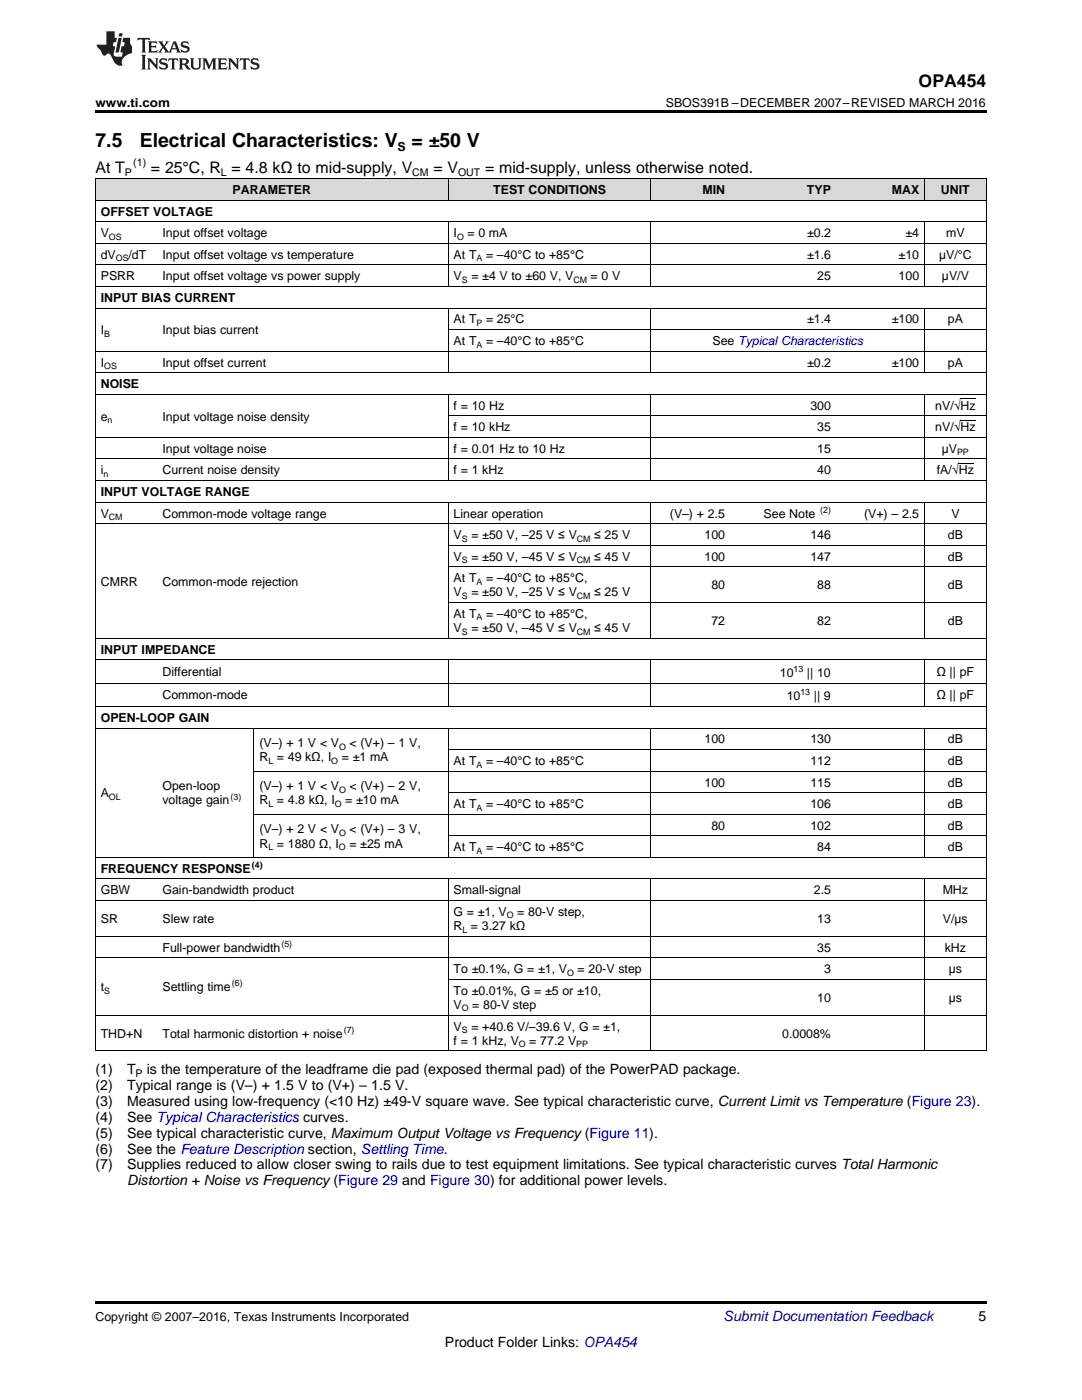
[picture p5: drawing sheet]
<svg xmlns="http://www.w3.org/2000/svg" width="216mm" height="279mm" viewBox="0 0 216 279" stroke-linecap="round" stroke-linejoin="round" font-family="sans-serif">
<defs><g id="words">
<g font-size="3.9">
<text x="19" y="29.3">7.5</text>
<text x="27.9" y="29.3">Electrical Characteristics: V</text>
<text x="82.1" y="29.3">= ±50 V</text>
</g>
<text font-size="3.5" x="183.3" y="17.3">OPA454</text>
<g font-size="3.2">
<text x="19" y="34.4">At T</text>
<text x="30.1" y="34.4">= 25°C, R = 4.8 kΩ to mid-supply, V</text>
<text x="86.5" y="34.4">= V</text>
<text x="96.8" y="34.4">= mid-supply, unless otherwise noted.</text>
</g>
<g font-size="2.8">
<text x="19" y="214.3">(1)</text>
<text x="25.4" y="214.3">T</text>
<text x="29.3" y="214.3">is the temperature of the leadframe die pad (exposed thermal pad) of the PowerPAD package.</text>
<text x="19" y="217.5">(2)</text>
<text x="19" y="220.7">(3)</text>
<text x="25.4" y="217.5">Typical range is (V–) + 1.5 V to (V+) – 1.5 V.</text>
<text x="25.4" y="220.7">Measured using low-frequency (&lt;10 Hz) ±49-V square wave. See typical characteristic curve, Current Limit vs Temperature (Figure 23).</text>
<text x="19" y="223.9">(4)</text>
<text x="19" y="227">(5)</text>
<text x="25.4" y="223.9">See Typical Characteristics curves.</text>
<text x="25.4" y="227">See typical characteristic curve, Maximum Output Voltage vs Frequency (Figure 11).</text>
<text x="19" y="230.2">(6)</text>
<text x="19" y="233.4">(7)</text>
<text x="25.4" y="230.2">See the Feature Description section, Settling Time.</text>
<text x="25.4" y="233.4">Supplies reduced to allow closer swing to rails due to test equipment limitations. See typical characteristic curves Total Harmonic</text>
<text x="25.4" y="236.6">Distortion + Noise vs Frequency (Figure 29 and Figure 30) for additional power levels.</text>
<text x="195.3" y="263.6">5</text>
<text x="88.8" y="268.9">Product Folder Links: OPA454</text>
</g>
<text font-size="2.8" fill="#0000c8" x="144.4" y="263.6">Submit Documentation Feedback</text>
<g font-size="2.5">
<text x="19" y="21.4">www.ti.com</text>
<text x="132.9" y="21.4">SBOS391B –DECEMBER 2007–REVISED MARCH 2016</text>
<text x="79.3" y="30.1">S</text>
<text x="46.4" y="38.7">PARAMETER</text>
<text x="98.4" y="38.7">TEST CONDITIONS</text>
<text x="140.2" y="38.7">MIN</text>
<text x="161" y="38.7">TYP</text>
<text x="177.9" y="38.7">MAX</text>
<text x="187.7" y="38.7">UNIT</text>
<text x="20.1" y="43">OFFSET VOLTAGE</text>
<text x="20.1" y="47.3">V</text>
<text x="32.4" y="47.3">Input offset voltage</text>
<text x="90.5" y="47.3">I</text>
<text x="93.3" y="47.3">= 0 mA</text>
<text x="161" y="47.3">±0.2</text>
<text x="180.7" y="47.3">±4</text>
<text x="188.8" y="47.3">mV</text>
<text x="20.1" y="51.6">dV</text>
<text x="25.7" y="51.6">/dT</text>
<text x="32.4" y="51.6">Input offset voltage vs temperature</text>
<text x="90.5" y="51.6">At T</text>
<text x="97" y="51.6">= –40°C to +85°C</text>
<text x="161" y="51.6">±1.6</text>
<text x="179.3" y="51.6">±10</text>
<text x="187.4" y="51.6">µV/°C</text>
<text x="20.1" y="56">PSRR</text>
<text x="32.4" y="56">Input offset voltage vs power supply</text>
<text x="90.5" y="56">V</text>
<text x="94.1" y="56">= ±4 V to ±60 V, V</text>
<text x="117.9" y="56">= 0 V</text>
<text x="163.1" y="56">25</text>
<text x="179.3" y="56">100</text>
<text x="188" y="56">µV/V</text>
<text x="20.1" y="60.3">INPUT BIAS CURRENT</text>
<text x="90.5" y="64.6">At T</text>
<text x="97" y="64.6">= 25°C</text>
<text x="161" y="64.6">±1.4</text>
<text x="177.9" y="64.6">±100</text>
<text x="189.1" y="64.6">pA</text>
<text x="20.1" y="66.7">I</text>
<text x="32.4" y="66.7">Input bias current</text>
<text x="90.5" y="68.9">At T</text>
<text x="97" y="68.9">= –40°C to +85°C</text>
<text x="142.2" y="68.9">See Typical Characteristics</text>
<text x="20.1" y="73.2">I</text>
<text x="20.1" y="77.5">NOISE</text>
<text x="32.4" y="73.2">Input offset current</text>
<text x="161" y="73.2">±0.2</text>
<text x="177.9" y="73.2">±100</text>
<text x="189.1" y="73.2">pA</text>
<text x="20.1" y="83.9">e</text>
<text x="32.4" y="83.9">Input voltage noise density</text>
<text x="90.5" y="81.8">f = 10 Hz</text>
<text x="161.7" y="81.8">300</text>
<text x="186.6" y="81.8">nV/√Hz</text>
<text x="90.5" y="86.1">f = 10 kHz</text>
<text x="163.1" y="86.1">35</text>
<text x="186.6" y="86.1">nV/√Hz</text>
<text x="20.1" y="94.7">i</text>
<text x="32.4" y="90.4">Input voltage noise</text>
<text x="32.4" y="94.7">Current noise density</text>
<text x="90.5" y="90.4">f = 0.01 Hz to 10 Hz</text>
<text x="90.5" y="94.7">f = 1 kHz</text>
<text x="163.1" y="90.4">15</text>
<text x="163.1" y="94.7">40</text>
<text x="186.9" y="94.7">fA/√Hz</text>
<text x="187.9" y="90.4">µV</text>
<text x="20.1" y="99">INPUT VOLTAGE RANGE</text>
<text x="20.1" y="103.3">V</text>
<text x="32.4" y="103.3">Common-mode voltage range</text>
<text x="90.5" y="103.3">Linear operation</text>
<text x="90.5" y="107.6">V</text>
<text x="94.1" y="107.6">= ±50 V, –25 V ≤ V</text>
<text x="118.6" y="107.6">≤ 25 V</text>
<text x="133.7" y="103.3">(V–) + 2.5</text>
<text x="140.6" y="107.6">100</text>
<text x="152.4" y="103.3">See Note</text>
<text x="161.7" y="107.6">146</text>
<text x="172.4" y="103.3">(V+) – 2.5</text>
<text x="189.1" y="107.6">dB</text>
<text x="189.8" y="103.3">V</text>
<text x="90.5" y="111.9">V</text>
<text x="94.1" y="111.9">= ±50 V, –45 V ≤ V</text>
<text x="118.6" y="111.9">≤ 45 V</text>
<text x="140.6" y="111.9">100</text>
<text x="161.7" y="111.9">147</text>
<text x="189.1" y="111.9">dB</text>
<text x="20.1" y="116.9">CMRR</text>
<text x="32.4" y="116.9">Common-mode rejection</text>
<text x="90.5" y="116.2">At T</text>
<text x="90.5" y="119">V</text>
<text x="94.1" y="119">= ±50 V, –25 V ≤ V</text>
<text x="97" y="116.2">= –40°C to +85°C,</text>
<text x="118.6" y="119">≤ 25 V</text>
<text x="142" y="117.6">80</text>
<text x="163.1" y="117.6">88</text>
<text x="189.1" y="117.6">dB</text>
<text x="90.5" y="123.3">At T</text>
<text x="97" y="123.3">= –40°C to +85°C,</text>
<text x="142" y="124.7">72</text>
<text x="163.1" y="124.7">82</text>
<text x="189.1" y="124.7">dB</text>
<text x="20.1" y="130.5">INPUT IMPEDANCE</text>
<text x="90.5" y="126.2">V</text>
<text x="94.1" y="126.2">= ±50 V, –45 V ≤ V</text>
<text x="118.6" y="126.2">≤ 45 V</text>
<text x="32.4" y="134.9">Differential</text>
<text x="155.6" y="135.1">10</text>
<text x="161" y="135.1">|| 10</text>
<text x="186.9" y="134.9">Ω || pF</text>
<text x="32.4" y="139.6">Common-mode</text>
<text x="157" y="139.8">10</text>
<text x="162.4" y="139.8">|| 9</text>
<text x="186.9" y="139.6">Ω || pF</text>
<text x="20.1" y="144.1">OPEN-LOOP GAIN</text>
<text x="51.8" y="149.1">(V–) + 1 V &lt; V</text>
<text x="69.7" y="149.1">&lt; (V+) – 1 V,</text>
<text x="140.6" y="148.4">100</text>
<text x="161.7" y="148.4">130</text>
<text x="189.1" y="148.4">dB</text>
<text x="51.8" y="151.9">R = 49 kΩ, I</text>
<text x="68.2" y="151.9">= ±1 mA</text>
<text x="90.5" y="152.7">At T</text>
<text x="97" y="152.7">= –40°C to +85°C</text>
<text x="161.7" y="152.7">112</text>
<text x="189.1" y="152.7">dB</text>
<text x="20.1" y="159.1">A</text>
<text x="32.4" y="157.7">Open-loop</text>
<text x="32.4" y="160.5">voltage gain</text>
<text x="51.8" y="157.7">(V–) + 1 V &lt; V</text>
<text x="51.8" y="160.5">R = 4.8 kΩ, I</text>
<text x="68.9" y="160.5">= ±10 mA</text>
<text x="69.7" y="157.7">&lt; (V+) – 2 V,</text>
<text x="90.5" y="161.3">At T</text>
<text x="97" y="161.3">= –40°C to +85°C</text>
<text x="140.6" y="157">100</text>
<text x="161.7" y="157">115</text>
<text x="161.7" y="161.3">106</text>
<text x="189.1" y="157">dB</text>
<text x="189.1" y="161.3">dB</text>
<text x="51.8" y="166.3">(V–) + 2 V &lt; V</text>
<text x="69.7" y="166.3">&lt; (V+) – 3 V,</text>
<text x="142" y="165.6">80</text>
<text x="161.7" y="165.6">102</text>
<text x="189.1" y="165.6">dB</text>
<text x="51.8" y="169.2">R = 1880 Ω, I</text>
<text x="69.7" y="169.2">= ±25 mA</text>
<text x="90.5" y="169.9">At T</text>
<text x="97" y="169.9">= –40°C to +85°C</text>
<text x="163.1" y="169.9">84</text>
<text x="189.1" y="169.9">dB</text>
<text x="20.1" y="174.2">FREQUENCY RESPONSE</text>
<text x="20.1" y="178.5">GBW</text>
<text x="32.4" y="178.5">Gain-bandwidth product</text>
<text x="90.5" y="178.5">Small-signal</text>
<text x="162.4" y="178.5">2.5</text>
<text x="188.1" y="178.5">MHz</text>
<text x="20.1" y="184.2">SR</text>
<text x="32.4" y="184.2">Slew rate</text>
<text x="90.5" y="182.8">G = ±1, V</text>
<text x="90.5" y="185.6">R = 3.27 kΩ</text>
<text x="103.2" y="182.8">= 80-V step,</text>
<text x="163.1" y="184.2">13</text>
<text x="188.1" y="184.2">V/µs</text>
<text x="32.4" y="189.9">Full-power bandwidth</text>
<text x="163.1" y="189.9">35</text>
<text x="188.5" y="189.9">kHz</text>
<text x="20.1" y="197.8">t</text>
<text x="32.4" y="197.8">Settling time</text>
<text x="90.5" y="194.2">To ±0.1%, G = ±1, V</text>
<text x="115.3" y="194.2">= 20-V step</text>
<text x="164.4" y="194.2">3</text>
<text x="189.3" y="194.2">µs</text>
<text x="90.5" y="198.5">To ±0.01%, G = ±5 or ±10,</text>
<text x="90.5" y="201.4">V</text>
<text x="94.2" y="201.4">= 80-V step</text>
<text x="163.1" y="200">10</text>
<text x="189.3" y="200">µs</text>
<text x="20.1" y="207.1">THD+N</text>
<text x="32.4" y="207.1">Total harmonic distortion + noise</text>
<text x="90.5" y="205.7">V</text>
<text x="90.5" y="208.5">f = 1 kHz, V</text>
<text x="94.1" y="205.7">= +40.6 V/–39.6 V, G = ±1,</text>
<text x="105.6" y="208.5">= 77.2 V</text>
<text x="156.1" y="207.1">0.0008%</text>
<text x="19" y="263.6">Copyright © 2007–2016, Texas Instruments Incorporated</text>
</g>
<g font-size="2.1">
<text x="24.9" y="35.1">P</text>
<text x="26.6" y="33.2">(1)</text>
<text x="44.1" y="35.1">L</text>
<text x="82.3" y="35.1">CM</text>
<text x="91.4" y="35.1">OUT</text>
<text x="27" y="214.9">P</text>
</g>
<g font-size="1.8">
<text x="21.7" y="47.8">OS</text>
<text x="91.2" y="47.8">O</text>
<text x="23.1" y="52.1">OS</text>
<text x="95.1" y="52.1">A</text>
<text x="92.1" y="56.4">S</text>
<text x="114.4" y="56.4">CM</text>
<text x="95.1" y="65.1">P</text>
<text x="20.8" y="67.2">B</text>
<text x="95.1" y="69.4">A</text>
<text x="20.8" y="73.7">OS</text>
<text x="21.4" y="84.4">n</text>
<text x="20.6" y="95.2">n</text>
<text x="191" y="90.9">PP</text>
<text x="21.7" y="103.8">CM</text>
<text x="163.7" y="102.3">(2)</text>
<text x="92.1" y="108.1">S</text>
<text x="92.1" y="112.4">S</text>
<text x="115.1" y="108.1">CM</text>
<text x="115.1" y="112.4">CM</text>
<text x="92.1" y="119.5">S</text>
<text x="95.1" y="116.7">A</text>
<text x="115.1" y="119.5">CM</text>
<text x="95.1" y="123.8">A</text>
<text x="92.1" y="126.6">S</text>
<text x="115.1" y="126.6">CM</text>
<text x="158.3" y="134.1">13</text>
<text x="159.7" y="138.8">13</text>
<text x="67.7" y="149.6">O</text>
<text x="53.6" y="152.4">L</text>
<text x="66.1" y="152.4">O</text>
<text x="95.1" y="153.2">A</text>
<text x="21.7" y="159.6">OL</text>
<text x="46" y="159.6">(3)</text>
<text x="53.6" y="161">L</text>
<text x="66.8" y="161">O</text>
<text x="67.7" y="158.2">O</text>
<text x="95.1" y="161.8">A</text>
<text x="67.7" y="166.8">O</text>
<text x="50.3" y="173.2">(4)</text>
<text x="53.6" y="169.7">L</text>
<text x="67.6" y="169.7">O</text>
<text x="95.1" y="170.4">A</text>
<text x="101.1" y="183.3">O</text>
<text x="56.1" y="188.9">(5)</text>
<text x="92.3" y="186.1">L</text>
<text x="46.3" y="196.8">(6)</text>
<text x="113.2" y="194.7">O</text>
<text x="20.8" y="198.3">S</text>
<text x="92.1" y="201.9">O</text>
<text x="68.6" y="206.1">(7)</text>
<text x="92.1" y="206.2">S</text>
<text x="103.5" y="209">O</text>
<text x="115" y="209">PP</text>
</g>
</g></defs>
<g fill="#d8d8d8">
<path d="M19 35.7h12.4v4.3h-12.4z"/>
<path d="M31.4 35.7h19.3v4.3h-19.3z"/>
<path d="M50.7 35.7h38.8v4.3h-38.8z"/>
<path d="M89.5 35.7h40.4v4.3h-40.4z"/>
<path d="M129.9 35.7h15.9v4.3h-15.9z"/>
<path d="M145.8 35.7h21.1v4.3h-21.1z"/>
<path d="M166.9 35.7h17.6v4.3h-17.6z"/>
<path d="M184.5 35.7h12.3v4.3h-12.3z"/>
</g>
<path d="M19 22h177.8v.5h-177.8zM19 259.7h177.8v.5h-177.8z" fill="#000"/>
<g fill="none" stroke="#000" stroke-width=".2">
<path d="M19 40h177.8M19 35.6h177.8M19.1 35.7v174.1M89.4 35.7v4.3M129.9 35.7v4.3M184.4 35.7v4.3M196.8 35.7v174.1M19 57.2h177.8M19 52.9h177.8M19 48.6h177.8M19 44.3h177.8M89.4 44.3v12.9"/>
<path d="M129.9 44.3v12.9M184.4 44.3v12.9M19 78.7h177.8M19 74.4h177.8M19 70.1h177.8M19 61.5h177.8M89.4 61.5v12.9M89.4 78.7v17.3M89.5 65.8h107.3M129.9 61.5v12.9M129.9 78.7v17.3M184.4 61.5v12.9"/>
<path d="M184.4 78.7v17.3M19 95.9h177.8M19 91.6h177.8M19 87.3h177.8M89.5 83h107.3M19 104.5h177.8M19 100.2h177.8M89.4 100.2v27.2M89.5 113.1h107.3M89.5 108.8h107.3M129.9 100.2v27.2M184.4 100.2v27.2"/>
<path d="M19 136.3h177.8M19 131.7h177.8M19 127.4h177.8M89.4 131.7v9.3M89.5 120.2h107.3M129.9 131.7v9.3M184.4 131.7v9.3M19 145.3h177.8M19 141h177.8M50.7 145.3v25.9M50.7 153.9h146.1M89.4 145.3v25.9"/>
<path d="M89.5 158.2h107.3M89.5 149.6h107.3M129.9 145.3v25.9M184.4 145.3v25.9M19 179.7h177.8M19 175.4h177.8M19 171.1h177.8M50.7 162.5h146.1M89.4 175.4v34.4M89.5 166.8h107.3M129.9 175.4v34.4M184.4 175.4v34.4"/>
<path d="M19 191.2h177.8M19 186.8h177.8M89.5 195.5h107.3M19 209.7h177.8M19 202.6h177.8"/>
</g>
<g fill="#231f20">
<path d="M27.5 7.6l-.1 .5 .4-.2h.6v.1v2.1l-.2 .4h1l-.3-.4v-2.1l.1-.1h.5l.5 .2-.2-.5zM29.5 8.3l.2 .3v1.5l-.2 .4h1.8l.2-.6a1.04 1.04 0 0 1-1.3 .2v-.7h.6l.3 .2v-.6l-.3 .2h-.6v-.6l.8-.1 .4 .3-.2-.5zM31.5 8.3l.9 1.1-.9 1.1h.8l-.2-.2 .5-.7 .4 .7-.2 .2h1.5l-.1-.2 .1-.4h.9l.1 .4-.2 .2h1l-.3-.3-.7-1.9h-.5l-.9 2-.8-1 .9-1h-.8l.1 .3-.3 .5-.4-.6 .2-.2zM34.7 8.6l.4 1h-.7zM36.3 8.4a.63 .63 0 0 0-.2 .7 .63 .63 0 0 0 .6 .4l.6 .2 .1 .2a.75 .75 0 0 1-.7 .4 .75 .75 0 0 1-.6-.5l.1 .7 .1-.1a1.11 1.11 0 0 0 1.5-.6 1.13 1.13 0 0 0-1.2-.8l-.1-.4a1.04 1.04 0 0 1 1.2 .2l-.2-.5-.1 .1-.5-.2zM28.2 10.9l.2 .4v2.2l-.2 .4h1l-.3-.4v-2.2l.3-.4zM29.3 11.6l.3 .4v1.5l-.3 .4h.8l-.2-.4v-1.3l1.5 1.7v-1.9l.2-.4h-.7l.2 .4v.9l-1.1-1.3zM32 11.8a.62 .62 0 0 0-.2 .7 .62 .62 0 0 0 .6 .4l.6 .1 .1 .3a.76 .76 0 0 1-.7 .3 .76 .76 0 0 1-.6-.4l.1 .7 .1-.1a1.11 1.11 0 0 0 1.5-.6 1.13 1.13 0 0 0-1.2-.8l-.1-.4a1.04 1.04 0 0 1 1.2 .2l-.2-.6-.1 .1-.5-.1zM33.7 11.6l-.2 .6a.61 .61 0 0 1 .8-.3v1.6l-.2 .4h.9l-.2-.4v-1.6a.63 .63 0 0 1 .8 .3l-.2-.6zM35.6 11.6l.3 .4v1.5l-.3 .4h1l-.2-.2v-.8l.5 .2a.76 .76 0 0 0 1.2 .7l-1-1a.58 .58 0 0 0 .6-.5 .58 .58 0 0 0-.5-.6zM36.4 11.9h.1a.45 .45 0 0 1 .5 .1 .45 .45 0 0 1 .1 .5l-.7 .2zM37.9 11.6l.2 .2a2.17 2.17 0 0 0 .3 1.9 .99 .99 0 0 0 1.6-.6v-1.1l.2-.4h-.7l.2 .2a1.92 1.92 0 0 1-.2 1.8 .6 .6 0 0 1-.9-.5v-1.1l.2-.4zM40.4 11.6l.2 .4v1.5l-.2 .4h.7l-.2-.4v-1.4l.8 1.8 .8-1.8v1.4l-.2 .4h.9l-.2-.4v-1.5l.2-.4h-.8l-.6 1.5-.6-1.5zM43.4 11.6l.2 .4v1.5l-.2 .4h1.8l.2-.6a1.04 1.04 0 0 1-1.3 .1v-.6h.5l.4 .2v-.6l-.4 .2h-.5v-.7h.8l.3 .3-.1-.6zM45.5 11.6l.2 .4v1.5l-.2 .4h.7l-.2-.4v-1.3l1.5 1.7v-1.9l.2-.4h-.7l.2 .4v.9l-1.1-1.3zM47.9 11.6l-.1 .6a.61 .61 0 0 1 .8-.3v1.6l-.3 .4h1l-.3-.4 .1-1.6a.63 .63 0 0 1 .7 .3l-.1-.6zM50.2 11.8a.62 .62 0 0 0-.2 .7 .62 .62 0 0 0 .6 .4l.6 .1 .2 .3a.76 .76 0 0 1-.8 .3 .76 .76 0 0 1-.6-.4l.1 .7 .2-.1a1.11 1.11 0 0 0 1.5-.6 1.13 1.13 0 0 0-1.3-.8l-.1-.4a1.04 1.04 0 0 1 1.2 .2l-.1-.6-.2 .1-.5-.1z"/>
<path d="M21.2 6.3v2.6h-1.9l.1 .4 .7 .9a.91 .91 0 0 0 1 .8 .56 .56 0 0 1 .5-.3 .56 .56 0 0 1 .5 .3l.4 .8a1.53 1.53 0 0 0 1.9 1.2 1.54 1.54 0 0 1 1-2.1l.9-.3v-1.4a1.52 1.52 0 0 1-.3-1.6h-1.4l-.2 .8h.5l-.2 .8h-.4l-.2 1v.2l.4 .1-.2 .8a1.93 1.93 0 0 1-1.6-.3l.3-1.8h-.5l.2-.8h.4l.2-.8h-.4v-1.3zM23.6 7.6l-.6 2.9h.7l.6-2.9zM23.8 6.6l-.1 .7h.6l.2-.7z"/>
</g>
<path d="M191.7 79.6h3M191.3 92.5h3M191.7 83.9h3" fill="none" stroke="#000" stroke-width=".2"/>
<use href="#words"/>
</svg>
